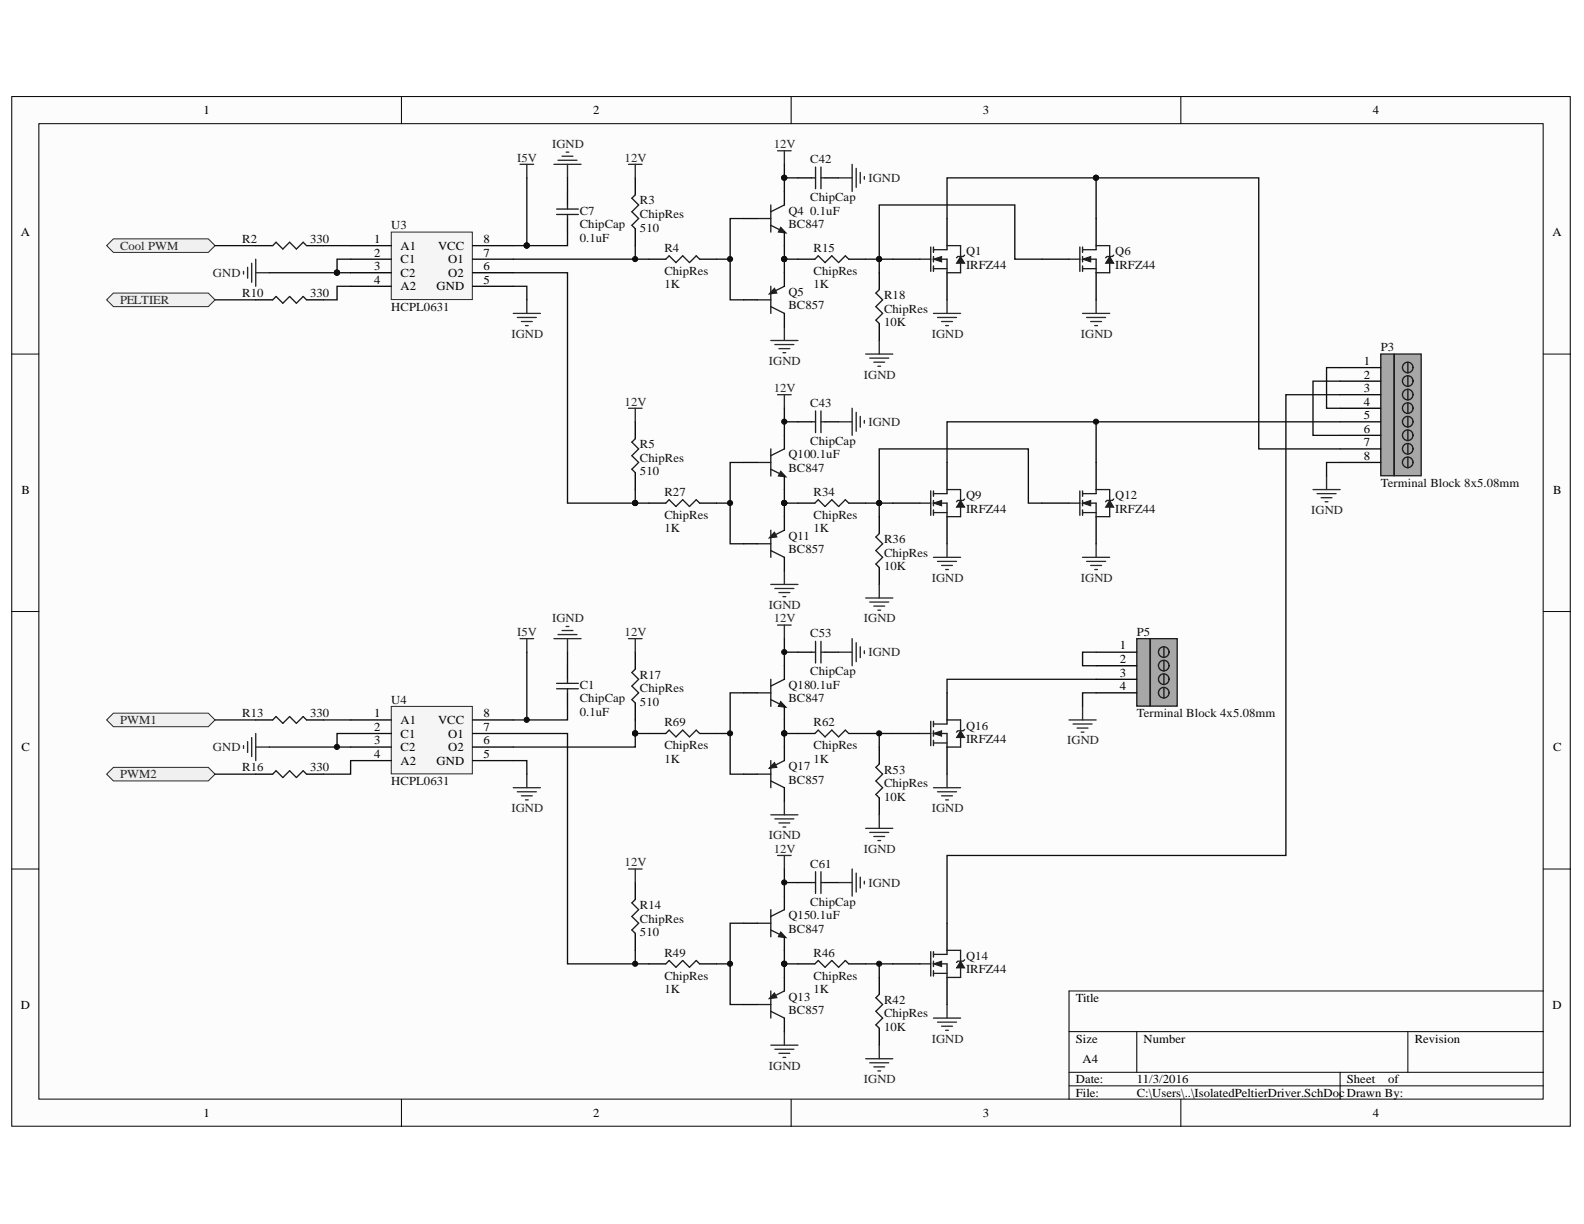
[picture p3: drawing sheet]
<svg xmlns="http://www.w3.org/2000/svg" width="279mm" height="216mm" viewBox="0 0 279 216" stroke-linecap="round" stroke-linejoin="round" font-family="sans-serif">
<defs><g id="words">
<g font-size="2.2">
<text x="35.9" y="20.2">1</text>
<text x="104.6" y="20.2">2</text>
<text x="173.4" y="20.2">3</text>
<text x="242.1" y="20.2">4</text>
<text x="3.7" y="41.7">A</text>
<text x="273.9" y="41.7">A</text>
<text x="66" y="42.9">1</text>
<text x="66" y="45.2">2</text>
<text x="66" y="47.7">3</text>
<text x="70.7" y="44.1">A1</text>
<text x="70.7" y="46.4">C1</text>
<text x="77.3" y="44.1">VCC</text>
<text x="79" y="46.4">O1</text>
<text x="85.3" y="42.9">8</text>
<text x="85.3" y="45.2">7</text>
<text x="85.3" y="47.7">6</text>
<text x="66" y="50">4</text>
<text x="70.7" y="48.8">C2</text>
<text x="70.7" y="51.2">A2</text>
<text x="77" y="51.2">GND</text>
<text x="79" y="48.8">O2</text>
<text x="85.3" y="50">5</text>
<text x="240.6" y="64.4">1</text>
<text x="240.6" y="66.8">2</text>
<text x="240.6" y="69.1">3</text>
<text x="240.6" y="71.5">4</text>
<text x="240.6" y="73.9">5</text>
<text x="240.6" y="76.3">6</text>
<text x="240.6" y="78.7">7</text>
<text x="240.6" y="81.1">8</text>
<text x="3.8" y="87.1">B</text>
<text x="273.9" y="87.1">B</text>
<text x="197.5" y="114.6">1</text>
<text x="197.5" y="117">2</text>
<text x="197.5" y="119.4">3</text>
<text x="197.5" y="121.7">4</text>
<text x="66" y="126.5">1</text>
<text x="66" y="128.9">2</text>
<text x="66" y="131.3">3</text>
<text x="70.7" y="127.7">A1</text>
<text x="70.7" y="130.1">C1</text>
<text x="77.3" y="127.7">VCC</text>
<text x="79" y="130.1">O1</text>
<text x="85.3" y="126.5">8</text>
<text x="85.3" y="128.9">7</text>
<text x="85.3" y="131.3">6</text>
<text x="3.8" y="132.5">C</text>
<text x="66" y="133.7">4</text>
<text x="70.7" y="132.5">C2</text>
<text x="70.7" y="134.9">A2</text>
<text x="77" y="134.9">GND</text>
<text x="79" y="132.5">O2</text>
<text x="85.3" y="133.7">5</text>
<text x="273.9" y="132.5">C</text>
<text x="3.7" y="177.9">D</text>
<text x="189.8" y="176.7">Title</text>
<text x="273.9" y="177.9">D</text>
<text x="189.8" y="183.9">Size</text>
<text x="201.7" y="183.9">Number</text>
<text x="249.5" y="183.9">Revision</text>
<text x="189.8" y="191">Date:</text>
<text x="191" y="187.5">A4</text>
<text x="200.5" y="191">11/3/2016</text>
<text x="237.6" y="191">Sheet</text>
<text x="244.9" y="191">of</text>
<text x="35.9" y="197.1">1</text>
<text x="104.6" y="197.1">2</text>
<text x="173.4" y="197.1">3</text>
<text x="189.8" y="193.5">File:</text>
<text x="200.5" y="193.5">C:\Users\..\IsolatedPeltierDriver.SchDocDrawn By:</text>
<text x="242.1" y="197.1">4</text>
</g>
<g font-size="2.2" fill="#262626">
<text x="91.2" y="28.5">I5V</text>
<text x="97.4" y="26.1">IGND</text>
<text x="110.2" y="28.5">12V</text>
<text x="136.5" y="26.1">12V</text>
<text x="153.2" y="32.1">IGND</text>
<text x="21.2" y="44.1">Cool PWM</text>
<text x="21.2" y="53.6">PELTIER</text>
<text x="37.6" y="48.8">GND</text>
<text x="90.2" y="59.6">IGND</text>
<text x="164.4" y="59.6">IGND</text>
<text x="190.7" y="59.6">IGND</text>
<text x="135.6" y="64.4">IGND</text>
<text x="110.2" y="71.5">12V</text>
<text x="136.5" y="69.1">12V</text>
<text x="152.4" y="66.8">IGND</text>
<text x="153.2" y="75.1">IGND</text>
<text x="231.3" y="90.7">IGND</text>
<text x="135.6" y="107.4">IGND</text>
<text x="164.4" y="102.6">IGND</text>
<text x="190.7" y="102.6">IGND</text>
<text x="91.2" y="112.2">I5V</text>
<text x="97.4" y="109.8">IGND</text>
<text x="110.2" y="112.2">12V</text>
<text x="136.5" y="109.8">12V</text>
<text x="152.4" y="109.8">IGND</text>
<text x="153.2" y="115.8">IGND</text>
<text x="21.2" y="127.7">PWM1</text>
<text x="188.2" y="131.3">IGND</text>
<text x="21.2" y="137.3">PWM2</text>
<text x="37.6" y="132.5">GND</text>
<text x="90.2" y="143.3">IGND</text>
<text x="164.4" y="143.3">IGND</text>
<text x="135.6" y="148">IGND</text>
<text x="110.2" y="152.8">12V</text>
<text x="136.5" y="150.4">12V</text>
<text x="152.4" y="150.4">IGND</text>
<text x="153.2" y="156.4">IGND</text>
<text x="164.4" y="183.9">IGND</text>
<text x="135.6" y="188.7">IGND</text>
<text x="152.4" y="191">IGND</text>
</g>
<g font-size="2.2" fill="#0e0e0e">
<text x="142.9" y="28.8">C42</text>
<text x="142.9" y="35.4">ChipCap</text>
<text x="69" y="40.5">U3</text>
<text x="102.3" y="37.8">C7</text>
<text x="102.3" y="40.2">ChipCap</text>
<text x="112.9" y="40.8">510</text>
<text x="112.9" y="36.1">R3</text>
<text x="112.9" y="38.4">ChipRes</text>
<text x="139.1" y="37.8">Q4</text>
<text x="139.1" y="40.2">BC847</text>
<text x="142.9" y="37.8">0.1uF</text>
<text x="42.7" y="42.9">R2</text>
<text x="54.7" y="42.9">330</text>
<text x="102.3" y="42.6">0.1uF</text>
<text x="117.2" y="44.4">R4</text>
<text x="143.5" y="44.4">R15</text>
<text x="170.4" y="45">Q1</text>
<text x="170.4" y="47.4">IRFZ44</text>
<text x="196.7" y="45">Q6</text>
<text x="196.7" y="47.4">IRFZ44</text>
<text x="42.7" y="52.4">R10</text>
<text x="54.7" y="52.4">330</text>
<text x="117.2" y="50.9">1K</text>
<text x="117.2" y="48.5">ChipRes</text>
<text x="139.1" y="52.2">Q5</text>
<text x="143.5" y="50.9">1K</text>
<text x="143.5" y="48.5">ChipRes</text>
<text x="155.9" y="52.8">R18</text>
<text x="69" y="54.8">HCPL0631</text>
<text x="139.1" y="54.6">BC857</text>
<text x="155.9" y="57.6">10K</text>
<text x="155.9" y="55.2">ChipRes</text>
<text x="243.6" y="62">P3</text>
<text x="142.9" y="71.8">C43</text>
<text x="112.9" y="83.9">510</text>
<text x="112.9" y="79.1">R5</text>
<text x="112.9" y="81.5">ChipRes</text>
<text x="139.1" y="80.9">Q100.1uF</text>
<text x="139.1" y="83.3">BC847</text>
<text x="142.9" y="78.5">ChipCap</text>
<text x="117.2" y="87.4">R27</text>
<text x="143.5" y="87.4">R34</text>
<text x="170.4" y="88">Q9</text>
<text x="196.7" y="88">Q12</text>
<text x="243.6" y="85.9">Terminal Block 8x5.08mm</text>
<text x="117.2" y="93.9">1K</text>
<text x="117.2" y="91.5">ChipRes</text>
<text x="139.1" y="95.2">Q11</text>
<text x="143.5" y="93.9">1K</text>
<text x="143.5" y="91.5">ChipRes</text>
<text x="155.9" y="95.8">R36</text>
<text x="170.4" y="90.4">IRFZ44</text>
<text x="196.7" y="90.4">IRFZ44</text>
<text x="139.1" y="97.6">BC857</text>
<text x="155.9" y="100.6">10K</text>
<text x="155.9" y="98.2">ChipRes</text>
<text x="142.9" y="112.4">C53</text>
<text x="200.5" y="112.2">P5</text>
<text x="112.9" y="119.7">R17</text>
<text x="142.9" y="119.1">ChipCap</text>
<text x="69" y="124.2">U4</text>
<text x="102.3" y="121.5">C1</text>
<text x="102.3" y="123.9">ChipCap</text>
<text x="112.9" y="124.5">510</text>
<text x="112.9" y="122.1">ChipRes</text>
<text x="139.1" y="121.5">Q180.1uF</text>
<text x="139.1" y="123.9">BC847</text>
<text x="42.7" y="126.5">R13</text>
<text x="54.7" y="126.5">330</text>
<text x="102.3" y="126.3">0.1uF</text>
<text x="117.2" y="128.1">R69</text>
<text x="143.5" y="128.1">R62</text>
<text x="170.4" y="128.7">Q16</text>
<text x="170.4" y="131.1">IRFZ44</text>
<text x="200.5" y="126.5">Terminal Block 4x5.08mm</text>
<text x="42.7" y="136.1">R16</text>
<text x="54.7" y="136.1">330</text>
<text x="117.2" y="134.5">1K</text>
<text x="117.2" y="132.1">ChipRes</text>
<text x="139.1" y="135.9">Q17</text>
<text x="143.5" y="134.5">1K</text>
<text x="143.5" y="132.1">ChipRes</text>
<text x="155.9" y="136.5">R53</text>
<text x="69" y="138.5">HCPL0631</text>
<text x="139.1" y="138.2">BC857</text>
<text x="155.9" y="141.2">10K</text>
<text x="155.9" y="138.8">ChipRes</text>
<text x="142.9" y="153.1">C61</text>
<text x="112.9" y="160.3">R14</text>
<text x="142.9" y="159.8">ChipCap</text>
<text x="112.9" y="165.1">510</text>
<text x="112.9" y="162.8">ChipRes</text>
<text x="139.1" y="162.1">Q150.1uF</text>
<text x="139.1" y="164.5">BC847</text>
<text x="117.2" y="168.7">R49</text>
<text x="117.2" y="172.8">ChipRes</text>
<text x="143.5" y="168.7">R46</text>
<text x="143.5" y="172.8">ChipRes</text>
<text x="170.4" y="169.3">Q14</text>
<text x="170.4" y="171.7">IRFZ44</text>
<text x="117.2" y="175.1">1K</text>
<text x="139.1" y="176.5">Q13</text>
<text x="139.1" y="178.9">BC857</text>
<text x="143.5" y="175.1">1K</text>
<text x="155.9" y="177.1">R42</text>
<text x="155.9" y="179.5">ChipRes</text>
<text x="155.9" y="181.9">10K</text>
</g>
</g></defs>
<g fill="#fcfcfc" stroke="#000" stroke-width=".18">
<path d="M2.1 17h274.9v181.7h-274.9z"/>
<path d="M6.9 21.8h265.3v172.1h-265.3z"/>
</g>
<g fill="none" stroke="#000" stroke-width=".18">
<path d="M70.8 17v4.8M139.5 17v4.8M208.3 17v4.8M2.1 62.5h4.8M272.2 62.5h4.8M2.1 107.9h4.8M272.2 107.9h4.8M2.1 153.3h4.8M272.2 153.3h4.8M272.2 174.8h-83.6v19.1M70.8 193.9v4.8M139.5 193.9v4.8"/>
<path d="M188.6 182h83.6M188.6 189.1h83.6M188.6 191.5h83.6M200.5 182v7.1M208.3 193.9v4.8M236.4 189.1v4.8M248.3 182v7.1"/>
</g>
<path d="M200.5 112.6h2.4v12h-2.4z" fill="#a7a7a7" stroke="#1c1c1c" stroke-width=".23"/>
<path d="M193.3 115h7.2" fill="none" stroke="#000" stroke-width=".23"/>
<path d="M202.9 112.6h4.7v12h-4.7z" fill="#a7a7a7" stroke="#1c1c1c" stroke-width=".23"/>
<path d="M193.3 117.4h7.2M193.3 119.8h7.2M193.3 122.2h7.2" fill="none" stroke="#000" stroke-width=".23"/>
<g fill="#a7a7a7" stroke="#1c1c1c" stroke-width=".23">
<circle cx="205.3" cy="115" r=".93"/>
<circle cx="205.3" cy="117.4" r=".93"/>
</g>
<path d="M205.3 116.5v1.9" fill="none" stroke="#1c1c1c" stroke-width=".23"/>
<circle cx="205.3" cy="119.8" r=".93" fill="#a7a7a7" stroke="#1c1c1c" stroke-width=".23"/>
<path d="M205.3 118.9v1.9" fill="none" stroke="#1c1c1c" stroke-width=".23"/>
<circle cx="205.3" cy="122.2" r=".93" fill="#a7a7a7" stroke="#1c1c1c" stroke-width=".23"/>
<path d="M136 119.8v4.8M205.3 114.1v1.9M136 123.4l2.4 1.2M143.7 129.4l.4-.4a.27 .27 0 0 1 .3-.2 .27 .27 0 0 1 .2 .3l.6 .6a.29 .29 0 0 0 .3 .3 .29 .29 0 0 0 .3-.3l.6-.6a.29 .29 0 0 1 .3-.3 .29 .29 0 0 1 .3 .3l.6 .6a.29 .29 0 0 0 .3 .3 .29 .29 0 0 0 .3-.3l.7-.7a.32 .32 0 0 1 .3-.1 .32 .32 0 0 1 .3 .2l.2 .3M205.3 121.3v1.9" fill="none" stroke="#1c1c1c" stroke-width=".23"/>
<path d="M193.3 119.8h-26.3v2.4M193.3 115h-2.3v2.4h2.3M193.3 122.2h-2.3v2.4" fill="none" stroke="#0e0e0e" stroke-width=".23"/>
<path d="M164.7 138.9h4.7M165.4 139.7h3.3M167 136.6v2.3M188.6 127h4.7M189.3 127.7h3.3M190 128.4h1.9M190.7 129.1h.5M191 124.6v2.4M166.1 140.4h1.9M166.8 141.1h.5" fill="none" stroke="#262626" stroke-width=".23"/>
<path d="M140.7 129.4h3M149.7 129.4h3" fill="none" stroke="#000" stroke-width=".23"/>
<path d="M137.7 123.7l1 1.1-1.4-.2z" fill="#1c1c1c"/>
<path d="M137.7 123.7l1 1.1-1.4-.2z" fill="none" stroke="#1c1c1c" stroke-width=".18"/>
<path d="M112.1 118l-.4 .4a.26 .26 0 0 0-.2 .3 .26 .26 0 0 0 .2 .2l.7 .6a.29 .29 0 0 1 .3 .3 .29 .29 0 0 1-.3 .3l-.7 .6a.29 .29 0 0 0-.2 .3 .29 .29 0 0 0 .2 .3l.7 .6a.29 .29 0 0 1 .3 .3 .29 .29 0 0 1-.3 .3l-.7 .7a.32 .32 0 0 0-.2 .3 .32 .32 0 0 0 .3 .3l.3 .2M138.4 119.8l-2.4 1.2M48.1 127l.4-.4a.26 .26 0 0 1 .2-.2 .26 .26 0 0 1 .3 .3l.6 .6a.29 .29 0 0 0 .3 .3 .29 .29 0 0 0 .3-.3l.6-.6a.29 .29 0 0 1 .3-.3 .29 .29 0 0 1 .3 .3l.6 .6a.29 .29 0 0 0 .3 .3 .29 .29 0 0 0 .3-.3l.6-.7a.32 .32 0 0 1 .4-.1 .32 .32 0 0 1 .2 .3l.3 .2M117.4 129.4l.4-.4a.27 .27 0 0 1 .3-.2 .27 .27 0 0 1 .2 .3l.6 .6a.29 .29 0 0 0 .3 .3 .29 .29 0 0 0 .3-.3l.6-.6a.29 .29 0 0 1 .3-.3 .29 .29 0 0 1 .3 .3l.6 .6a.29 .29 0 0 0 .3 .3 .29 .29 0 0 0 .3-.3l.7-.7a.32 .32 0 0 1 .3-.1 .32 .32 0 0 1 .3 .2l.2 .3M133.6 122.2h2.4M155.1 134.8l-.4 .3a.26 .26 0 0 0-.2 .3 .26 .26 0 0 0 .3 .2l.6 .7a.29 .29 0 0 1 .3 .3 .29 .29 0 0 1-.3 .2l-.6 .7a.29 .29 0 0 0-.3 .2 .29 .29 0 0 0 .3 .3l.6 .7a.29 .29 0 0 1 .3 .2 .29 .29 0 0 1-.3 .3l-.7 .7a.32 .32 0 0 0-.1 .3 .32 .32 0 0 0 .3 .3l.2 .2" fill="none" stroke="#1c1c1c" stroke-width=".23"/>
<path d="M112.1 115v3M138.4 117.4v2.4M45.1 127h3M54.1 127h3M112.1 124v3M114.4 129.4h3M123.4 129.4h3M131.2 122.2h2.4M138.4 124.6v2.4M155.1 131.8v3M155.1 140.7v3" fill="none" stroke="#000" stroke-width=".23"/>
<g fill="none" stroke="#262626" stroke-width=".23">
<path d="M91.7 112.6h2.4M92.9 112.6v2.4M137.2 110.3h2.3M138.4 110.3v2.3M43 131.5v.5M43.7 130.8v1.9M44.4 130.1v3.3M45.1 129.4v4.8M45.1 131.8h2.4M136 143.7h4.7M136.7 144.4h3.3M137.4 145.2h1.9"/>
<path d="M138.1 145.9h.5M138.4 141.3v2.4M152.7 146.1h4.8M153.4 146.8h3.4M154.1 147.5h1.9M154.9 148.3h.4M155.1 143.7v2.4"/>
</g>
<path d="M138.4 112.6v4.8M37.9 127h7.2M126.4 129.4h2.4M131.2 122.2h-2.4v14.4h2.4M152.7 129.4h4.8M155.1 129.4v2.4" fill="none" stroke="#0e0e0e" stroke-width=".23"/>
<g fill="#0e0e0e" stroke="#0e0e0e" stroke-width=".18">
<circle cx="128.8" cy="129.4" r=".45"/>
<circle cx="155.1" cy="129.4" r=".45"/>
</g>
<path d="M18.8 43.3l1.2-1.2h16.7l1.2 1.2-1.2 1.2h-16.7z" fill-rule="evenodd" fill="#f0f0f0" stroke="#262626" stroke-width=".18"/>
<path d="M136 134.2v4.7M138.4 134.2l-2.4 1.2" fill="none" stroke="#1c1c1c" stroke-width=".23"/>
<path d="M136.6 134.5l.4 .9-1.3 .1z" fill="#1c1c1c"/>
<path d="M136.6 134.5l.4 .9-1.3 .1z" fill="none" stroke="#1c1c1c" stroke-width=".18"/>
<path d="M133.6 136.6h2.4M136 137.7l2.4 1.2" fill="none" stroke="#1c1c1c" stroke-width=".23"/>
<path d="M131.2 136.6h2.4M138.4 131.8v2.4M138.4 138.9v2.4" fill="none" stroke="#000" stroke-width=".23"/>
<path d="M69 124.6h14.3v11.9h-14.3z" fill="#f5f5f5" stroke="#262626" stroke-width=".18"/>
<path d="M140.7 45.7h3M149.7 45.7h3M100.1 117.4v2.4M61.8 127h7.2M61.8 129.4h7.2M61.8 131.8h7.2M61.8 134.2h7.2M83.4 127h7.1M83.4 129.4h7.1M83.4 131.8h7.1M83.4 134.2h7.1M100.1 122.2v2.4" fill="none" stroke="#000" stroke-width=".23"/>
<path d="M136 36.2v4.7M136 39.7l2.4 1.2M143.7 45.7l.4-.3a.27 .27 0 0 1 .3-.3 .27 .27 0 0 1 .2 .3l.6 .6a.29 .29 0 0 0 .3 .3 .29 .29 0 0 0 .3-.3l.6-.6a.29 .29 0 0 1 .3-.3 .29 .29 0 0 1 .3 .3l.6 .6a.29 .29 0 0 0 .3 .3 .29 .29 0 0 0 .3-.3l.7-.6a.32 .32 0 0 1 .3-.2 .32 .32 0 0 1 .3 .3l.2 .2M100.1 119.8v.7M98.2 121.5h3.8M98.2 120.5h3.8M100.1 121.5v.7" fill="none" stroke="#1c1c1c" stroke-width=".23"/>
<g fill="none" stroke="#262626" stroke-width=".23">
<path d="M164.7 55.3h4.7M165.4 56h3.3M166.1 56.7h1.9M166.8 57.4h.5M167 52.9v2.4M97.7 112.6h4.8M98.4 111.9h3.4M99.1 111.2h2M99.9 110.5h.4M100.1 112.6v2.4M110.9 112.6h2.3M112.1 112.6v2.4"/>
<path d="M90.5 138.9h4.8M91.3 139.7h3.3M92.9 136.6v2.3M92 140.4h1.9M92.7 141.1h.5"/>
</g>
<path d="M92.9 115v12M100.1 115v2.4M47.5 131.8h14.3M90.5 134.2h2.4v2.4M100.1 124.6v2.4h-9.6M112.1 127v2.4" fill="none" stroke="#0e0e0e" stroke-width=".23"/>
<g fill="#0e0e0e" stroke="#0e0e0e" stroke-width=".18">
<circle cx="92.9" cy="127" r=".45"/>
<circle cx="112" cy="129.4" r=".45"/>
</g>
<path d="M137.7 40.1l1 1-1.4-.2z" fill="#1c1c1c"/>
<path d="M137.7 40.1l1 1-1.4-.2z" fill="none" stroke="#1c1c1c" stroke-width=".18"/>
<path d="M112.1 34.4l-.4 .3a.26 .26 0 0 0-.2 .3 .26 .26 0 0 0 .2 .2l.7 .7a.29 .29 0 0 1 .3 .3 .29 .29 0 0 1-.3 .2l-.7 .7a.29 .29 0 0 0-.2 .3 .29 .29 0 0 0 .2 .2l.7 .7a.29 .29 0 0 1 .3 .2 .29 .29 0 0 1-.3 .3l-.7 .7a.32 .32 0 0 0-.2 .3 .32 .32 0 0 0 .3 .3l.3 .2M133.6 38.5h2.4M138.4 36.2l-2.4 1.2M48.1 43.3l.4-.3a.26 .26 0 0 1 .2-.2 .26 .26 0 0 1 .3 .2l.6 .6a.29 .29 0 0 0 .3 .3 .29 .29 0 0 0 .3-.3l.6-.6a.29 .29 0 0 1 .3-.3 .29 .29 0 0 1 .3 .3l.6 .6a.29 .29 0 0 0 .3 .3 .29 .29 0 0 0 .3-.3l.6-.6a.32 .32 0 0 1 .4-.2 .32 .32 0 0 1 .2 .3l.3 .2M117.4 45.7l.4-.3a.27 .27 0 0 1 .3-.3 .27 .27 0 0 1 .2 .3l.6 .6a.29 .29 0 0 0 .3 .3 .29 .29 0 0 0 .3-.3l.6-.6a.29 .29 0 0 1 .3-.3 .29 .29 0 0 1 .3 .3l.6 .6a.29 .29 0 0 0 .3 .3 .29 .29 0 0 0 .3-.3l.7-.6a.32 .32 0 0 1 .3-.2 .32 .32 0 0 1 .3 .3l.2 .2M155.1 51.1l-.4 .4a.26 .26 0 0 0-.2 .2 .26 .26 0 0 0 .3 .3l.6 .6a.29 .29 0 0 1 .3 .3 .29 .29 0 0 1-.3 .3l-.6 .6a.29 .29 0 0 0-.3 .3 .29 .29 0 0 0 .3 .3l.6 .6a.29 .29 0 0 1 .3 .3 .29 .29 0 0 1-.3 .3l-.7 .6a.32 .32 0 0 0-.1 .4 .32 .32 0 0 0 .3 .2l.2 .3" fill="none" stroke="#1c1c1c" stroke-width=".23"/>
<path d="M112.1 31.4v3M131.2 38.5h2.4M138.4 33.8v2.4M45.1 43.3h3M54.1 43.3h3M112.1 40.3v3M114.4 45.7h3M123.4 45.7h3M138.4 40.9v2.4M155.1 48.1v3M155.1 57.1v3" fill="none" stroke="#000" stroke-width=".23"/>
<g fill="none" stroke="#262626" stroke-width=".23">
<path d="M91.7 29h2.4M92.9 29v2.4M137.2 26.6h2.3M138.4 26.6v2.4M43 47.9v.4M43.7 47.2v1.9M44.4 46.4v3.4M45.1 45.7v4.8M45.1 48.1h2.4M138.4 57.7v2.4M136 60.1h4.7M136.7 60.8h3.3"/>
<path d="M137.4 61.5h1.9M138.1 62.2h.5M152.7 62.5h4.8M153.4 63.2h3.4M154.1 63.9h1.9M154.9 64.6h.4M155.1 60.1v2.4"/>
</g>
<path d="M131.2 38.5h-2.4v14.4h2.4M138.4 29v4.8M37.9 43.3h7.2M126.4 45.7h2.4M152.7 45.7h4.8M155.1 45.7v2.4" fill="none" stroke="#0e0e0e" stroke-width=".23"/>
<g fill="#0e0e0e" stroke="#0e0e0e" stroke-width=".18">
<circle cx="128.8" cy="45.7" r=".45"/>
<circle cx="155.1" cy="45.7" r=".45"/>
</g>
<path d="M18.8 127l1.2-1.2h16.7l1.2 1.2-1.2 1.2h-16.7z" fill-rule="evenodd" fill="#f0f0f0" stroke="#262626" stroke-width=".18"/>
<path d="M136 50.5v4.8M138.4 50.5l-2.4 1.2" fill="none" stroke="#1c1c1c" stroke-width=".23"/>
<path d="M136.6 50.8l.4 .9-1.3 .2z" fill="#1c1c1c"/>
<path d="M136.6 50.8l.4 .9-1.3 .2z" fill="none" stroke="#1c1c1c" stroke-width=".18"/>
<path d="M133.6 52.9h2.4M136 54.1l2.4 1.2" fill="none" stroke="#1c1c1c" stroke-width=".23"/>
<path d="M131.2 52.9h2.4M138.4 48.1v2.4M138.4 55.3v2.4" fill="none" stroke="#000" stroke-width=".23"/>
<path d="M90.5 45.7h23.9M138.4 45.7v2.4" fill="none" stroke="#0e0e0e" stroke-width=".23"/>
<circle cx="138.3" cy="45.7" r=".45" fill="#0e0e0e" stroke="#0e0e0e" stroke-width=".18"/>
<path d="M69 40.9h14.3v11.9h-14.3z" fill="#f5f5f5" stroke="#262626" stroke-width=".18"/>
<path d="M100.1 33.8v2.4M100.1 38.5v2.4M61.8 43.3h7.2M61.8 45.7h7.2M61.8 48.1h7.2M61.8 50.5h7.2M83.4 43.3h7.1M83.4 45.7h7.1M83.4 48.1h7.1M83.4 50.5h7.1M140.7 88.7h3M149.7 88.7h3" fill="none" stroke="#000" stroke-width=".23"/>
<path d="M98.2 37.8h3.8M98.2 36.9h3.8M100.1 36.2v.7M100.1 37.8v.7M136 79.2v4.8M136 82.8l2.4 1.2M143.7 88.7l.4-.3a.27 .27 0 0 1 .3-.2 .27 .27 0 0 1 .2 .2l.6 .7a.29 .29 0 0 0 .3 .2 .29 .29 0 0 0 .3-.2l.6-.7a.29 .29 0 0 1 .3-.3 .29 .29 0 0 1 .3 .3l.6 .7a.29 .29 0 0 0 .3 .2 .29 .29 0 0 0 .3-.2l.7-.7a.32 .32 0 0 1 .3-.2 .32 .32 0 0 1 .3 .3l.2 .2" fill="none" stroke="#1c1c1c" stroke-width=".23"/>
<g fill="none" stroke="#262626" stroke-width=".23">
<path d="M97.7 29h4.8M98.4 28.3h3.4M99.1 27.6h2M99.9 26.8h.4M100.1 29v2.4M110.9 29h2.3M112.1 29v2.4M90.5 55.3h4.8M91.3 56h3.3M92 56.7h1.9M92.7 57.4h.5M92.9 52.9v2.4"/>
<path d="M164.7 98.3h4.7M165.4 99h3.3M166.1 99.7h1.9M167 95.9v2.4M166.8 100.5h.5"/>
</g>
<path d="M100.1 31.4v2.4M47.5 48.1h12M90.5 50.5h2.4v2.4M90.5 43.3h2.4M112.1 43.3v2.4" fill="none" stroke="#0e0e0e" stroke-width=".23"/>
<g fill="#0e0e0e" stroke="#0e0e0e" stroke-width=".18">
<circle cx="59.4" cy="48.1" r=".45"/>
<circle cx="92.9" cy="43.3" r=".45"/>
<circle cx="112" cy="45.7" r=".45"/>
</g>
<path d="M137.7 83.1l1 1-1.4-.1z" fill="#1c1c1c"/>
<path d="M137.7 83.1l1 1-1.4-.1z" fill="none" stroke="#1c1c1c" stroke-width=".18"/>
<path d="M138.4 79.2l-2.4 1.2M133.6 81.6h2.4M155.1 94.1l-.4 .4a.26 .26 0 0 0-.2 .3 .26 .26 0 0 0 .3 .2l.6 .6a.29 .29 0 0 1 .3 .3 .29 .29 0 0 1-.3 .3l-.6 .6a.29 .29 0 0 0-.3 .3 .29 .29 0 0 0 .3 .3l.6 .6a.29 .29 0 0 1 .3 .3 .29 .29 0 0 1-.3 .3l-.7 .7a.32 .32 0 0 0-.1 .3 .32 .32 0 0 0 .3 .3l.2 .2" fill="none" stroke="#1c1c1c" stroke-width=".23"/>
<path d="M138.4 76.8v2.4M131.2 81.6h2.4M138.4 84v2.4M155.1 91.1v3M155.1 100.1v3" fill="none" stroke="#000" stroke-width=".23"/>
<path d="M137.2 69.6h2.3M138.4 69.6v2.4M136 103.1h4.7M136.7 103.8h3.3M137.4 104.5h1.9M138.1 105.2h.5M138.4 100.7v2.4M152.7 105.5h4.8M153.4 106.2h3.4M154.1 106.9h1.9M154.9 107.6h.4M155.1 103.1v2.4" fill="none" stroke="#262626" stroke-width=".23"/>
<path d="M138.4 72v4.8M126.4 88.7h2.4M131.2 81.6h-2.4v14.3h2.4M152.7 88.7h4.8M155.1 88.7v2.4" fill="none" stroke="#0e0e0e" stroke-width=".23"/>
<g fill="#0e0e0e" stroke="#0e0e0e" stroke-width=".18">
<circle cx="128.8" cy="88.7" r=".45"/>
<circle cx="155.1" cy="88.7" r=".45"/>
</g>
<path d="M18.8 136.6l1.2-1.2h16.7l1.2 1.2-1.2 1.1h-16.7z" fill-rule="evenodd" fill="#f0f0f0" stroke="#262626" stroke-width=".18"/>
<path d="M136 93.5v4.8M138.4 93.5l-2.4 1.2" fill="none" stroke="#1c1c1c" stroke-width=".23"/>
<path d="M136.6 93.9l.4 .8-1.3 .2z" fill="#1c1c1c"/>
<path d="M136.6 93.9l.4 .8-1.3 .2z" fill="none" stroke="#1c1c1c" stroke-width=".18"/>
<path d="M48.1 52.9l.4-.4a.26 .26 0 0 1 .2-.2 .26 .26 0 0 1 .3 .3l.6 .6a.29 .29 0 0 0 .3 .3 .29 .29 0 0 0 .3-.3l.6-.6a.29 .29 0 0 1 .3-.3 .29 .29 0 0 1 .3 .3l.6 .6a.29 .29 0 0 0 .3 .3 .29 .29 0 0 0 .3-.3l.6-.7a.32 .32 0 0 1 .4-.1 .32 .32 0 0 1 .2 .3l.3 .2M112.1 77.4l-.4 .3a.26 .26 0 0 0-.2 .3 .26 .26 0 0 0 .2 .3l.7 .6a.29 .29 0 0 1 .3 .3 .29 .29 0 0 1-.3 .3l-.7 .6a.29 .29 0 0 0-.2 .3 .29 .29 0 0 0 .2 .3l.7 .6a.29 .29 0 0 1 .3 .3 .29 .29 0 0 1-.3 .3l-.7 .6a.32 .32 0 0 0-.2 .4 .32 .32 0 0 0 .3 .2l.3 .3M117.4 88.7l.4-.3a.27 .27 0 0 1 .3-.2 .27 .27 0 0 1 .2 .2l.6 .7a.29 .29 0 0 0 .3 .2 .29 .29 0 0 0 .3-.2l.6-.7a.29 .29 0 0 1 .3-.3 .29 .29 0 0 1 .3 .3l.6 .7a.29 .29 0 0 0 .3 .2 .29 .29 0 0 0 .3-.2l.7-.7a.32 .32 0 0 1 .3-.2 .32 .32 0 0 1 .3 .3l.2 .2M133.6 95.9h2.4M136 97.1l2.4 1.2M136 160.5v4.7M136 164l2.4 1.2M143.7 170l.4-.3a.27 .27 0 0 1 .3-.3 .27 .27 0 0 1 .2 .3l.6 .6a.29 .29 0 0 0 .3 .3 .29 .29 0 0 0 .3-.3l.6-.6a.29 .29 0 0 1 .3-.3 .29 .29 0 0 1 .3 .3l.6 .6a.29 .29 0 0 0 .3 .3 .29 .29 0 0 0 .3-.3l.7-.6a.32 .32 0 0 1 .3-.2 .32 .32 0 0 1 .3 .3l.2 .2" fill="none" stroke="#1c1c1c" stroke-width=".23"/>
<path d="M45.1 52.9h3M54.1 52.9h3M112.1 74.4v3M112.1 83.4v3M114.4 88.7h3M123.4 88.7h3M131.2 95.9h2.4M138.4 91.1v2.4M138.4 98.3v2.4M140.7 170h3M149.7 170h3" fill="none" stroke="#000" stroke-width=".23"/>
<path d="M92.9 31.4v11.9h7.2v-2.4M37.9 52.9h7.2M57.1 43.3h4.7M61.8 45.7h-2.3v2.4h2.3M61.8 50.5h-2.3v2.4h-2.4M90.5 48.1h9.6v40.6h12M138.4 43.3v2.4h2.3M112.1 88.7h2.3M112.1 86.4v2.3M138.4 86.4v4.7M138.4 88.7h2.3" fill="none" stroke="#0e0e0e" stroke-width=".23"/>
<g fill="#0e0e0e" stroke="#0e0e0e" stroke-width=".18">
<circle cx="138.3" cy="45.7" r=".45"/>
<circle cx="59.4" cy="48.1" r=".45"/>
<circle cx="92.9" cy="43.3" r=".45"/>
<circle cx="138.3" cy="88.7" r=".45"/>
<circle cx="112" cy="88.7" r=".45"/>
</g>
<path d="M110.9 72h2.3M112.1 72v2.4M164.7 179.6h4.7M167 177.2v2.4M165.4 180.3h3.3M166.1 181h1.9M166.8 181.7h.5" fill="none" stroke="#262626" stroke-width=".23"/>
<path d="M137.7 164.4l1 1-1.4-.2z" fill="#1c1c1c"/>
<path d="M137.7 164.4l1 1-1.4-.2z" fill="none" stroke="#1c1c1c" stroke-width=".18"/>
<path d="M112.1 158.7l-.4 .3a.26 .26 0 0 0-.2 .3 .26 .26 0 0 0 .2 .2l.7 .7a.29 .29 0 0 1 .3 .3 .29 .29 0 0 1-.3 .2l-.7 .7a.29 .29 0 0 0-.2 .3 .29 .29 0 0 0 .2 .2l.7 .7a.29 .29 0 0 1 .3 .2 .29 .29 0 0 1-.3 .3l-.7 .7a.32 .32 0 0 0-.2 .3 .32 .32 0 0 0 .3 .3l.3 .2M117.4 170l.4-.3a.27 .27 0 0 1 .3-.3 .27 .27 0 0 1 .2 .3l.6 .6a.29 .29 0 0 0 .3 .3 .29 .29 0 0 0 .3-.3l.6-.6a.29 .29 0 0 1 .3-.3 .29 .29 0 0 1 .3 .3l.6 .6a.29 .29 0 0 0 .3 .3 .29 .29 0 0 0 .3-.3l.7-.6a.32 .32 0 0 1 .3-.2 .32 .32 0 0 1 .3 .3l.2 .2M133.6 162.8h2.4M136 174.8v4.8M138.4 160.5l-2.4 1.2M138.4 174.8l-2.4 1.2M155.1 175.4l-.4 .4a.26 .26 0 0 0-.2 .2 .26 .26 0 0 0 .3 .3l.6 .6a.29 .29 0 0 1 .3 .3 .29 .29 0 0 1-.3 .3l-.6 .6a.29 .29 0 0 0-.3 .3 .29 .29 0 0 0 .3 .3l.6 .6a.29 .29 0 0 1 .3 .3 .29 .29 0 0 1-.3 .3l-.7 .6a.32 .32 0 0 0-.1 .4 .32 .32 0 0 0 .3 .2l.2 .3" fill="none" stroke="#1c1c1c" stroke-width=".23"/>
<path d="M112.1 155.7v3M138.4 158.1v2.4M112.1 164.6v3M114.4 170h3M123.4 170h3M131.2 162.8h2.4M138.4 165.2v2.4M155.1 172.4v3M155.1 181.4v3" fill="none" stroke="#000" stroke-width=".23"/>
<path d="M137.2 150.9h2.3M138.4 150.9v2.4M136 184.4h4.7M136.7 185.1h3.3M137.4 185.8h1.9M138.1 186.5h.5M138.4 182v2.4M152.7 186.8h4.8M153.4 187.5h3.4M154.1 188.2h1.9M154.9 188.9h.4M155.1 184.4v2.4" fill="none" stroke="#262626" stroke-width=".23"/>
<path d="M138.4 153.3v4.8M126.4 170h2.4M131.2 162.8h-2.4v14.4h2.4M152.7 170h4.8M155.1 170v2.4" fill="none" stroke="#0e0e0e" stroke-width=".23"/>
<g fill="#0e0e0e" stroke="#0e0e0e" stroke-width=".18">
<circle cx="128.8" cy="170" r=".45"/>
<circle cx="155.1" cy="170" r=".45"/>
</g>
<path d="M136.6 175.1l.4 .9-1.3 .2z" fill="#1c1c1c"/>
<path d="M136.6 175.1l.4 .9-1.3 .2z" fill="none" stroke="#1c1c1c" stroke-width=".18"/>
<path d="M48.1 136.6l.4-.4a.26 .26 0 0 1 .2-.2 .26 .26 0 0 1 .3 .2l.6 .7a.29 .29 0 0 0 .3 .3 .29 .29 0 0 0 .3-.3l.6-.7a.29 .29 0 0 1 .3-.2 .29 .29 0 0 1 .3 .2l.6 .7a.29 .29 0 0 0 .3 .3 .29 .29 0 0 0 .3-.3l.6-.7a.32 .32 0 0 1 .4-.2 .32 .32 0 0 1 .2 .3l.3 .3M133.6 177.2h2.4M136 178.4l2.4 1.2" fill="none" stroke="#1c1c1c" stroke-width=".23"/>
<path d="M45.1 136.6h3M54.1 136.6h3M131.2 177.2h2.4M138.4 172.4v2.4M138.4 179.6v2.4" fill="none" stroke="#000" stroke-width=".23"/>
<path d="M110.9 153.3h2.3M112.1 153.3v2.4" fill="none" stroke="#262626" stroke-width=".23"/>
<path d="M112.1 167.6v2.4M138.4 167.6v2.4" fill="none" stroke="#0e0e0e" stroke-width=".23"/>
<g fill="#0e0e0e" stroke="#0e0e0e" stroke-width=".18">
<circle cx="112" cy="170" r=".45"/>
<circle cx="138.3" cy="170" r=".45"/>
</g>
<path d="M18.8 52.9l1.2-1.2h16.7l1.2 1.2-1.2 1.2h-16.7z" fill-rule="evenodd" fill="#f0f0f0" stroke="#262626" stroke-width=".18"/>
<path d="M236.4 81.6h-2.4v2.4M37.9 136.6h7.2M57.1 127h4.7M61.8 129.4h-2.3v2.4M61.8 134.2v2.4h-4.7M90.5 129.4h9.6v40.6h14.3M138.4 129.4v2.4" fill="none" stroke="#0e0e0e" stroke-width=".23"/>
<g fill="#0e0e0e" stroke="#0e0e0e" stroke-width=".18">
<circle cx="138.3" cy="129.4" r=".45"/>
<circle cx="59.4" cy="131.7" r=".45"/>
</g>
<path d="M231.6 86.4h4.8M232.3 87.1h3.4M233 87.8h1.9M233.8 88.5h.4M234 84v2.4" fill="none" stroke="#262626" stroke-width=".23"/>
<path d="M243.6 62.5h2.3v21.4h-2.3z" fill="#a7a7a7" stroke="#1c1c1c" stroke-width=".23"/>
<path d="M236.4 64.8h7.2" fill="none" stroke="#000" stroke-width=".23"/>
<path d="M245.9 62.5h4.8v21.4h-4.8z" fill="#a7a7a7" stroke="#1c1c1c" stroke-width=".23"/>
<path d="M236.4 67.2h7.2M236.4 69.6h7.2M236.4 72h7.2M236.4 74.4h7.2M236.4 76.8h7.2M236.4 79.2h7.2M236.4 81.6h7.2" fill="none" stroke="#000" stroke-width=".23"/>
<circle cx="248.3" cy="64.8" r=".93" fill="#a7a7a7" stroke="#1c1c1c" stroke-width=".23"/>
<path d="M248.3 63.9v1.9" fill="none" stroke="#1c1c1c" stroke-width=".23"/>
<circle cx="248.3" cy="67.2" r=".93" fill="#a7a7a7" stroke="#1c1c1c" stroke-width=".23"/>
<path d="M248.3 66.3v1.9" fill="none" stroke="#1c1c1c" stroke-width=".23"/>
<circle cx="248.3" cy="69.6" r=".93" fill="#a7a7a7" stroke="#1c1c1c" stroke-width=".23"/>
<path d="M248.3 68.7v1.9" fill="none" stroke="#1c1c1c" stroke-width=".23"/>
<circle cx="248.3" cy="72" r=".93" fill="#a7a7a7" stroke="#1c1c1c" stroke-width=".23"/>
<path d="M248.3 71.1v1.9" fill="none" stroke="#1c1c1c" stroke-width=".23"/>
<circle cx="248.3" cy="74.4" r=".93" fill="#a7a7a7" stroke="#1c1c1c" stroke-width=".23"/>
<path d="M248.3 73.4v2" fill="none" stroke="#1c1c1c" stroke-width=".23"/>
<circle cx="248.3" cy="76.8" r=".93" fill="#a7a7a7" stroke="#1c1c1c" stroke-width=".23"/>
<path d="M248.3 75.8v1.9" fill="none" stroke="#1c1c1c" stroke-width=".23"/>
<circle cx="248.3" cy="79.2" r=".93" fill="#a7a7a7" stroke="#1c1c1c" stroke-width=".23"/>
<path d="M248.3 78.2v1.9" fill="none" stroke="#1c1c1c" stroke-width=".23"/>
<circle cx="248.3" cy="81.6" r=".93" fill="#a7a7a7" stroke="#1c1c1c" stroke-width=".23"/>
<path d="M162.3 45.7h1.9M164.2 43.6v4.3M164.7 44h2.3M164.7 45.7h2.3v2.4M164.7 47.4h2.3M164.7 43.6v.9M164.7 45.2v1M164.7 46.9v1M248.3 80.6v1.9" fill="none" stroke="#1c1c1c" stroke-width=".23"/>
<path d="M193.3 31.4v7.1M155.1 45.7v-9.5h23.9v9.5h4.8M193.3 74.4v7.2M236.4 69.6h-9.6v81.3h-59.8v11.9M155.1 88.7v-9.5h26.3v9.5h2.4M138.4 127v2.4h2.3M140.7 170h-2.3v2.4" fill="none" stroke="#0e0e0e" stroke-width=".23"/>
<g fill="#0e0e0e" stroke="#0e0e0e" stroke-width=".18">
<circle cx="138.3" cy="129.4" r=".45"/>
<circle cx="138.3" cy="170" r=".45"/>
<circle cx="193.3" cy="74.4" r=".45"/>
<circle cx="193.3" cy="31.4" r=".45"/>
<circle cx="155.1" cy="88.7" r=".45"/>
<circle cx="155.1" cy="45.7" r=".45"/>
</g>
<path d="M191 55.3h4.7M191.7 56h3.3M192.4 56.7h1.9M193.1 57.4h.5M193.3 52.9v2.4M191 98.3h4.7M191.7 99h3.3M192.4 99.7h1.9M193.3 95.9v2.4M193.1 100.5h.5" fill="none" stroke="#262626" stroke-width=".23"/>
<path d="M167 38.5v4.8M157.5 45.7h4.8M167 48.1v4.8" fill="none" stroke="#000" stroke-width=".23"/>
<path d="M164.7 45.7l1.4-.5v1z" fill="#1c1c1c"/>
<path d="M164.7 45.7l1.4-.5v1z" fill="none" stroke="#1c1c1c" stroke-width=".18"/>
<path d="M167 44v-.7h2.4v1.9M169.4 46.4v1.7h-2.4" fill="none" stroke="#1c1c1c" stroke-width=".23"/>
<path d="M169.4 45.2l.8 1.2h-1.5z" fill="#1c1c1c"/>
<path d="M169.4 45.2l.8 1.2h-1.5z" fill="none" stroke="#1c1c1c" stroke-width=".18"/>
<path d="M170.2 45l-.3 .2h-.9l-.3 .3M188.6 45.7h1.9M190.5 43.6v4.3M191 44h2.3M191 45.7h2.3v2.4M191 47.4h2.3M191 43.6v.9M191 45.2v1M191 46.9v1" fill="none" stroke="#1c1c1c" stroke-width=".23"/>
<path d="M193.3 38.5v4.8M183.8 45.7h4.8M193.3 48.1v4.8" fill="none" stroke="#000" stroke-width=".23"/>
<path d="M191 45.7l1.4-.5v1z" fill="#1c1c1c"/>
<path d="M191 45.7l1.4-.5v1z" fill="none" stroke="#1c1c1c" stroke-width=".18"/>
<path d="M193.3 44v-.7h2.4v1.9M195.7 46.4v1.7h-2.4" fill="none" stroke="#1c1c1c" stroke-width=".23"/>
<path d="M195.7 45.2l.8 1.2h-1.5z" fill="#1c1c1c"/>
<path d="M195.7 45.2l.8 1.2h-1.5z" fill="none" stroke="#1c1c1c" stroke-width=".18"/>
<path d="M196.5 45l-.3 .2h-.9l-.3 .3M162.3 88.7h1.9M164.2 86.6v4.3M164.7 87.1h2.3M164.7 88.7h2.3v2.4M164.7 90.4h2.3M164.7 86.6v1M164.7 88.3v.9M164.7 89.9v1" fill="none" stroke="#1c1c1c" stroke-width=".23"/>
<path d="M157.5 88.7h4.8M167 81.6v4.8M167 91.1v4.8" fill="none" stroke="#000" stroke-width=".23"/>
<path d="M164.7 88.7l1.4-.4v.9z" fill="#1c1c1c"/>
<path d="M164.7 88.7l1.4-.4v.9z" fill="none" stroke="#1c1c1c" stroke-width=".18"/>
<path d="M167 87.1v-.7h2.4v1.9M169.4 89.5v1.6h-2.4" fill="none" stroke="#1c1c1c" stroke-width=".23"/>
<path d="M169.4 88.3l.8 1.2h-1.5z" fill="#1c1c1c"/>
<path d="M169.4 88.3l.8 1.2h-1.5z" fill="none" stroke="#1c1c1c" stroke-width=".18"/>
<path d="M170.2 88l-.3 .3h-.9l-.3 .2M188.6 88.7h1.9M190.5 86.6v4.3M191 87.1h2.3M191 88.7h2.3v2.4M191 90.4h2.3M191 86.6v1M191 88.3v.9M191 89.9v1" fill="none" stroke="#1c1c1c" stroke-width=".23"/>
<path d="M183.8 88.7h4.8M193.3 81.6v4.8M193.3 91.1v4.8" fill="none" stroke="#000" stroke-width=".23"/>
<path d="M191 88.7l1.4-.4v.9z" fill="#1c1c1c"/>
<path d="M191 88.7l1.4-.4v.9z" fill="none" stroke="#1c1c1c" stroke-width=".18"/>
<path d="M193.3 87.1v-.7h2.4v1.9M195.7 89.5v1.6h-2.4" fill="none" stroke="#1c1c1c" stroke-width=".23"/>
<path d="M195.7 88.3l.8 1.2h-1.5z" fill="#1c1c1c"/>
<path d="M195.7 88.3l.8 1.2h-1.5z" fill="none" stroke="#1c1c1c" stroke-width=".18"/>
<path d="M196.5 88l-.3 .3h-.9l-.3 .2M162.3 129.4h1.9M164.2 127.2v4.3M164.7 127.7h2.3M164.7 129.4h2.3v2.4M164.7 131.1h2.3M164.7 127.2v1M164.7 128.9v1M164.7 130.6v.9" fill="none" stroke="#1c1c1c" stroke-width=".23"/>
<path d="M157.5 129.4h4.8M167 122.2v4.8M167 131.8v4.8" fill="none" stroke="#000" stroke-width=".23"/>
<path d="M164.7 129.4l1.4-.5v1z" fill="#1c1c1c"/>
<path d="M164.7 129.4l1.4-.5v1z" fill="none" stroke="#1c1c1c" stroke-width=".18"/>
<path d="M167 127.7v-.7h2.4v1.9M169.4 130.1v1.7h-2.4" fill="none" stroke="#1c1c1c" stroke-width=".23"/>
<path d="M169.4 128.9l.8 1.2h-1.5z" fill="#1c1c1c"/>
<path d="M169.4 128.9l.8 1.2h-1.5z" fill="none" stroke="#1c1c1c" stroke-width=".18"/>
<path d="M170.2 128.7l-.3 .2h-.9l-.3 .2M162.3 170h1.9M164.2 167.9v4.3M164.7 168.3h2.3M164.7 170h2.3v2.4M164.7 171.7h2.3M164.7 167.9v.9M164.7 169.5v1M164.7 171.2v1" fill="none" stroke="#1c1c1c" stroke-width=".23"/>
<path d="M157.5 170h4.8M167 162.8v4.8M167 172.4v4.8" fill="none" stroke="#000" stroke-width=".23"/>
<path d="M164.7 170l1.4-.5v1z" fill="#1c1c1c"/>
<path d="M164.7 170l1.4-.5v1z" fill="none" stroke="#1c1c1c" stroke-width=".18"/>
<path d="M167 168.3v-.7h2.4v1.9M169.4 170.7v1.7h-2.4" fill="none" stroke="#1c1c1c" stroke-width=".23"/>
<path d="M169.4 169.5l.8 1.2h-1.5z" fill="#1c1c1c"/>
<path d="M169.4 169.5l.8 1.2h-1.5z" fill="none" stroke="#1c1c1c" stroke-width=".18"/>
<g fill="none" stroke="#1c1c1c" stroke-width=".23">
<path d="M143.1 31.4h.8M143.9 29.5v3.8M144.8 29.5v3.8M144.8 31.4h.7M143.1 74.4h.8M143.9 72.5v3.8M144.8 72.5v3.8M144.8 74.4h.7M143.1 115h.8M143.9 113.1v3.9M144.8 113.1v3.9M144.8 115h.7"/>
<path d="M143.1 155.7h.8M143.9 153.8v3.8M144.8 153.8v3.8M144.8 155.7h.7M170.2 169.3l-.3 .2h-.9l-.3 .3"/>
</g>
<g fill="#0e0e0e" stroke="#0e0e0e" stroke-width=".18">
<circle cx="193.3" cy="31.4" r=".45"/>
<circle cx="138.3" cy="31.4" r=".45"/>
<circle cx="138.3" cy="74.4" r=".45"/>
<circle cx="138.3" cy="115" r=".45"/>
<circle cx="112" cy="129.4" r=".45"/>
<circle cx="138.3" cy="155.7" r=".45"/>
</g>
<path d="M138.4 31.4h2.3M167 38.5v-7.1h55v47.8h14.4M138.4 74.4h2.3M236.4 74.4h-69.4v7.2M236.4 67.2h-4.8v9.6h4.8M236.4 64.8h-2.4v7.2h2.4M138.4 115h2.3M114.4 129.4h-2.3v2.4h-21.6M138.4 155.7h2.3" fill="none" stroke="#0e0e0e" stroke-width=".23"/>
<path d="M140.7 31.4h2.4M145.5 31.4h2.4M140.7 74.4h2.4M145.5 74.4h2.4M140.7 115h2.4M145.5 115h2.4M140.7 155.7h2.4M145.5 155.7h2.4" fill="none" stroke="#000" stroke-width=".23"/>
<g fill="none" stroke="#262626" stroke-width=".23">
<path d="M147.9 31.4h2.4M150.3 29v4.8M151 29.7v3.3M151.7 30.4v1.9M152.5 31.1v.5M147.9 74.4h2.4M150.3 72v4.8M151 72.7v3.4M151.7 73.4v2M152.5 74.2v.4M147.9 115h2.4M150.3 112.6v4.8"/>
<path d="M151 113.4v3.3M151.7 114.1v1.9M152.5 114.8v.5M147.9 155.7h2.4M150.3 153.3v4.8M151 154v3.3M151.7 154.7v1.9M152.5 155.4v.5"/>
</g>
<use href="#words"/>
</svg>
